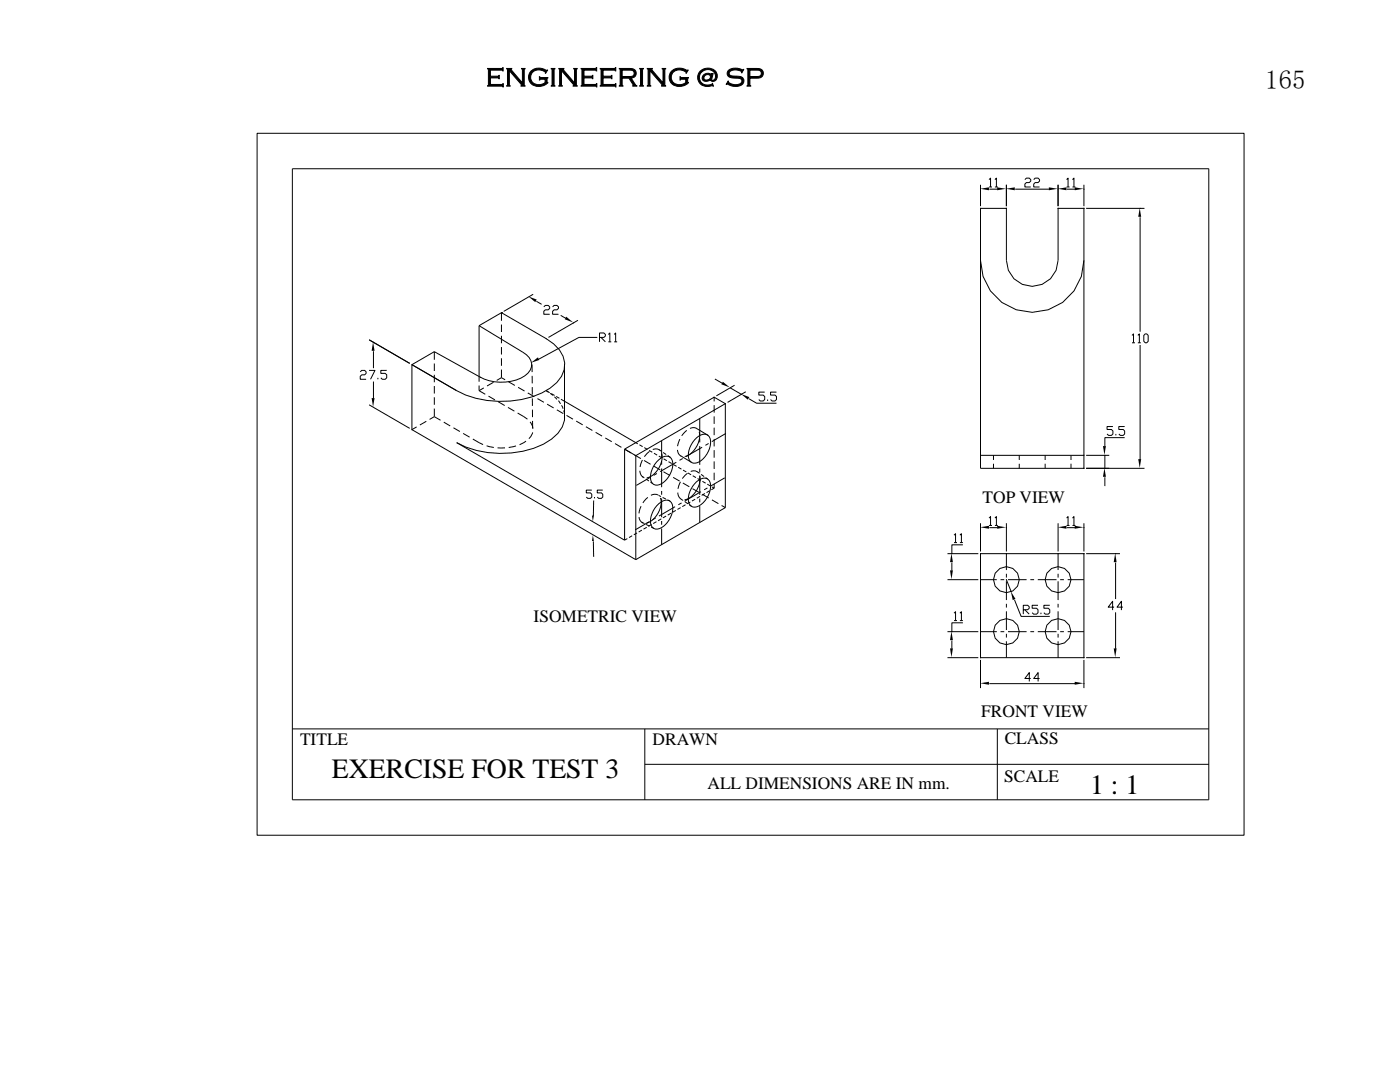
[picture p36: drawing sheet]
<svg xmlns="http://www.w3.org/2000/svg" width="279mm" height="216mm" viewBox="0 0 279 216" stroke-linecap="round" stroke-linejoin="round" font-family="sans-serif">
<defs><g id="words">
<g font-size="5.6">
<text x="66.2" y="155.3">EXERCISE FOR TEST 3</text>
<text x="217.6" y="158.3">1 : 1</text>
</g>
<g font-size="5.3">
<text x="96.9" y="17.2">ENGINEERING @ SP</text>
<text x="252.5" y="17.8">165</text>
</g>
<g font-size="3.5">
<text x="196.1" y="100.3">TOP VIEW</text>
<text x="106.5" y="124.1">ISOMETRIC VIEW</text>
<text x="195.8" y="143">FRONT VIEW</text>
<text x="59.9" y="148.7">TITLE</text>
<text x="130.3" y="148.7">DRAWN</text>
<text x="200.5" y="148.4">CLASS</text>
<text x="200.4" y="156">SCALE</text>
<text x="141.2" y="157.5">ALL DIMENSIONS ARE IN mm.</text>
</g>
</g></defs>
<g fill="none" stroke="#000" stroke-width=".2">
<path d="M51.3 26.6h197v140.1h-197zM58.3 33.7h182.9v125.9h-182.9zM195.7 36.9v4.2M197.4 35.8l.3-.3v1.8M197.4 37.3h.6M197.4 37.7h1.7M198.6 35.8l.3-.3v1.8M198.6 37.3h.5M200.8 36.9v4.2M200.8 37.7h.1M202.6 37.7h6.8M204.5 35.8l.3-.3h.6l.3 .3v.3l-.3 .3h-.6l-.3 .3v.6h1.2"/>
<path d="M206.3 35.8l.3-.3h.6l.3 .3v.3l-.3 .3h-.6l-.3 .3v.6h1.2M211.2 36.9v4.2M211.2 37.7h.1M212.9 35.8l.3-.3v1.8M212.9 37.3h.6M212.9 37.7h1.7M214 35.8l.3-.3v1.8M214 37.3h.6M216.3 36.9v4.2M216.3 37.7h.1M106.4 58.7l-5.9 3.4M195.7 41.6h5.2l-.1 10.3a5.2 5.2 0 0 0 5.2 5.2 5.2 5.2 0 0 0 5.2-5.2v-10.3h5.1v51.8h-20.6z"/>
<path d="M195.7 51.9a10.3 10.3 0 0 0 10.3 10.4 10.3 10.3 0 0 0 10.3-10.4M216.8 41.6h11.6M227.5 43.3v22.9M71.9 74.2l.3-.3h.6l.3 .3v.3l-.3 .3h-.6l-.3 .3v.6h1.2M73.7 67.8l8.1 4.7-8.1-4.7M73.7 73.9h1.1l-.8 1.8M74.5 68.3h.1M74.5 70.1v3.4M74.5 76.1v3.4M75.4 75.4v.3M77.2 73.9h-1.2v.6h.9l.3 .3v.6l-.3 .3h-.6l-.3-.3M82.2 72.8v12.9"/>
<path d="M82.2 72.8h.1M86.7 70.2v1.6M86.7 70.2l-4.5 2.6M86.7 70.2l9.3 5.1M86.7 72.5v1.5M86.7 74.8v1.5M86.7 77v1.5M86.7 79.3v1.5M95.6 65l8.8 5.3a2.57 2.57 0 0 1 1 4.2 8.9 8.9 0 0 1-9.6 .7M95.6 65v11.2M95.6 76.9v1.1M95.6 78l1.3 .7"/>
<path d="M96.6 77.4l-1 .6M97.5 79l1.3 .8M98.5 76.3l-1.3 .7M100.1 62.4v1.6M100.1 62.4l8.9 5.2M100.1 64.8v1.4M100.1 67v1.5M100.1 69.2v1.5M100.1 71.5v1.5M100.1 73.7v1.7M100.1 75.4l.7 .4M100.1 75.4l-1 .5"/>
<path d="M100.1 62.4h.1M100.1 62.4l-4.5 2.6M101.5 76.2l1.3 .7M103.4 77.3l1.3 .7M105.3 78.4l1.3 .8M106.2 72.7v1.5M106.2 75v1.5M106.2 77.2v1.5M106.2 79.5l.1 1.5M107 60.1l1.1 .6M107.3 79.5l1.2 .8M108.5 61.2l.3-.3h.6l.3 .3v.3l-.3 .3h-.6l-.3 .3v.6h1.2"/>
<path d="M109 67.6a6.6 6.6 0 0 1 3.7 4.8 5.7 5.7 0 0 1-2.9 5 19.3 19.3 0 0 1-18.7 .6l-8.9-5.2M109 67.6h.1M109.5 78.3l-.5-.3 .7 .4M109.8 78.5l.6 .4M110 78.5l.7 .4M110.3 61.2l.3-.3h.6l.3 .3v.3l-.3 .3h-.6l-.3 .3v.6h1.2M110.7 79.2l.5 .5M111 79.1l.6 .4M111.4 79.9l.5 .7M111.9 62.9l1 .6M112 79.7l15.3 8.9M112.7 72.6v10.8"/>
<path d="M114.5 64.4h.1M115.3 63.9l-5.8 3.4M119.2 67.3h-3.7l-7.9 4.3M119.6 67.3h.9l.3-.3v-.3l-.3-.3h-.9v1.8M119.9 67.3l.9 .9M121.4 66.7l.3-.3v1.8M121.4 68.2h.6M122.6 66.7l.3-.3v1.8M122.6 68.2h.6M142.5 79.3l2.3 1.2M142.5 79.3l-17.9 10.3M142.5 79.3v.8"/>
<path d="M142.5 79.3h.1M142.7 75.6l1.5 .9M145.7 77.4l2.3 1.3M146.6 76.9l-3.6 2.1M148.8 78.2l-3.6 2.1M149.5 79.6l1.5 .9h4M152.6 78.2h-1.2v.6h.9l.3 .3v.6l-.3 .3h-.6l-.3-.3M153.2 79.7v.3M155 78.2h-1.2v.6h.9l.3 .3v.6l-.3 .3h-.6l-.3-.3M225.9 66.9l.3-.3v1.8M225.9 68.4h.6M227.1 66.9l.3-.3v1.8"/>
<path d="M227.1 68.4h.6M227.5 68.8v22.9M228.6 66.6h.3l.2 .3v1.2l-.2 .3h-.3l-.3-.3v-1.2zM73.7 80.8l8.1 4.7M82.2 85.7l44.7 26M82.2 85.7h.1M83.2 85.2l-1 .5M85.1 84.1l-1.3 .7M86.7 81.5v1.6M86.7 83.1l1.2 .8M86.7 83.1l-1 .6M88.6 84.2l1.2 .8"/>
<path d="M90.5 85.4l1.3 .7M92.4 86.5l1.3 .7M94.4 87.6l2 1.1M97.1 89l1.5 .3M99.3 89.4h1.5M99.4 80.2l1.3 .7M101.4 81.3l1.3 .7M103 89l-1.5 .3M103.3 82.4l2 1.2M105 88l-1.3 .7M105.8 84.2l.5 .8 .1 .5M106.3 81.7v1.5"/>
<path d="M106.3 84v1.5M106.3 86.3l-.4 .8-.3 .4M109.2 80.7l1.3 .7M111.1 81.8l1.3 .7M112.1 80.9l.3 .7M112.5 81.9a4.5 4.5 0 0 1-1.2 4.6 15.6 15.6 0 0 1-11.6 4 17.9 17.9 0 0 1-8.6-2.2l33.5 19.5M113.1 82.9l1.3 .7M115 84l1.3 .8M116.9 85.1l1.3 .8M118.1 97.8h-1.1v.5h.8l.3 .3v.6l-.3 .2h-.5l-.3-.2M118.5 99.9l-.1 3.1M118.7 99.2v.2"/>
<path d="M118.9 86.3l1.3 .7M120.3 97.8h-1.1v.5h.8l.3 .3v.6l-.3 .2h-.5l-.3-.2M120.8 87.4l1.3 .7M122.7 88.5l1.3 .8M124.6 89.6l3.3 1.9M124.6 89.6v18.2M127.6 88.7l.6 .4M127.7 93.9a1.45 1.45 0 0 0 .7 1.3M128.1 95l.5 .4M128.2 91.8l-.5 1.4M128.5 91.9l1.3 .7M128.6 89.3l.6 .4"/>
<path d="M128.9 95.6l.6 .4M129.3 99.2l-1 1.2M129.5 89.9l.7 .3M129.6 90.1l-1 1M129.8 95.2l-2.8 1.7M129.8 96.2l.5 .3M130.3 89.7a1.27 1.27 0 0 1 1.4 .2M130.5 93l1.3 .8M130.5 90.4l.7 .4M131.1 92.1a2.16 2.16 0 0 1 2.7-.8 3.1 3.1 0 0 1-.3 3.7 2.71 2.71 0 0 1-3 1.7 2.73 2.73 0 0 1-.1-3.6zM131.1 94.5l-.6 .4M131.3 98.8a1.5 1.5 0 0 0-1.4 0"/>
<path d="M131.4 98.8l.5 .3M131.5 91l.6 .4M131.5 89.7l.5 .4M131.8 99.4a4.4 4.4 0 0 1-2.7 5M132 88v3.2M132 90.5a4.4 4.4 0 0 1-2.9 4.8M132 92v.7M132 93.5v3.7M132 98v.7M132 99.5v3.7M132.2 99.3l.7 .3M132.3 90.3l.7 .4"/>
<path d="M132.4 94.1l1.3 .8M132.4 91.5l.7 .4M133.2 99.8l.5 .2M133.3 90.9l.4 .3M133.4 92.1l.7 .4M134.3 95.3l1.3 .7M134.4 92.7l.6 .4M135 92.2l-3.3 1.9M135.2 89.8a1.38 1.38 0 0 0 .7 1.2M135.3 98.3a1.49 1.49 0 0 0 .6 1.3M135.3 93.2l.7 .4M135.7 87.6l-.5 1.4"/>
<path d="M135.8 90.9l2.2 1.3M135.8 96.1l-.5 1.5M135.9 99.6l.4 .3M136.3 91.5l-.7 .4M136.3 96.4l1.3 .7M136.3 93.8l.7 .4M137.1 85.9l-1 1.1M137.2 94.4l-1 1.1M137.3 94.4l.6 .3M137.7 85.5a1.33 1.33 0 0 1 1.4 .1l2.2 1.3M137.9 94.1a1.28 1.28 0 0 1 1.4 .1M138.2 97.5l1.3 .7"/>
<path d="M138.2 94.9l.7 .4M138.7 99.6l-.6 .4M139 87.4a1.68 1.68 0 0 1 2.6-.2 4.3 4.3 0 0 1-2.1 5 1.35 1.35 0 0 1-1.5 .1 1.35 1.35 0 0 1-.6-1.4l.3-1.6 .6-1.1zM139 96.1a1.68 1.68 0 0 1 2.6-.2 4.3 4.3 0 0 1-2.1 5 1.35 1.35 0 0 1-1.5 .2 1.35 1.35 0 0 1-.6-1.4l.3-1.6 .6-1.1zM139.2 94.2l.4 .2M139.2 95.5l.7 .4M139.5 86.2a4.4 4.4 0 0 1-2.8 4.9M139.6 94.9a4.4 4.4 0 0 1-3 4.8M139.6 83.5v3.3M139.6 87.5v.8M139.6 89v3.8M139.6 93.5v.7"/>
<path d="M139.6 95v3.7M139.6 99.5v.7M139.7 99l-.6 .4M139.9 98.1l-3.2 1.9M139.9 94.7l.6 .4M140.1 89.2l-3.2 1.9M140.1 98.6l1.3 .8M140.2 96l.6 .4M140.7 98.5l-.7 .3M140.8 95.3l.4 .3M141.2 96.6l.6 .4M141.2 97.4l-.7 .3"/>
<path d="M141.4 88.5l-.6 .4M141.6 97.9l-.6 .4M142.1 99.7l1.3 .8M142.1 97.2l.4 .2M142.5 80.8v1.5M142.5 83.1v1.5M142.5 85.3v1.5M142.5 87.6v1.5M142.5 89.8v1.5M142.5 92.1v1.5M142.5 94.3v1.5M142.5 96.6v.8"/>
<path d="M142.5 97.4l-.5 .3M144.6 95.4l-2.8 1.6M144.8 80.5l-17.9 10.4v20.8M144.8 80.5v20.8M144.8 80.5h.1M144.9 86.5l-2.8 1.6M195.7 90.9h20.6M198.3 90.9v.9M198.3 92.5v.9M203.4 90.9v.9M203.4 92.5v.9M208.6 90.9v.9"/>
<path d="M208.6 92.5v.9M213.7 90.9v.9M213.7 92.5v.9M216.8 90.9h4.6M216.8 93.4h11.6M220.5 90.9v2.5M220.5 95.2v1.8M222.1 85.1h-1.2v.6h.9l.3 .3v.6l-.3 .3h-.6l-.3-.3M222.7 86.6v.3M224.4 85.1h-1.1v.6h.9l.2 .3v.6l-.2 .3h-.6l-.3-.3M224.4 87.3h-3.9v1.8M118.4 108l.1 3.1"/>
<path d="M125.2 107.5l-.6 .3M126.2 106.9l-.7 .4M127.1 106.3l-.6 .4M127.5 103.2a1.29 1.29 0 0 0 .8 1.1M127.9 101l-.4 1.4M128.1 104.2l.5 .3M128.1 105.8l-.6 .4M128.9 104.6l.7 .4M129.1 105.2l-.7 .4M129.6 104.1l-2.8 1.6M129.9 105.2l.6 .2M130 104.6l-.6 .4"/>
<path d="M130.9 103.3l-.7 .4M131 104.1l-.6 .4M131.5 100.5a1.67 1.67 0 0 1 2.5-.2 4.3 4.3 0 0 1-2 5 1.34 1.34 0 0 1-1.5 .1 1.34 1.34 0 0 1-.7-1.4l.1-1 .5-1.1zM132 103.5l-.7 .4M132 104v.7M132 105.5v3.2M132.9 103l-.6 .3M133.9 102.4l-.6 .4M134.7 101.1l-3.2 1.9M134.9 101.8l-.7 .4M135.8 101.3l-.6 .3M136 100.4l-.6 .3"/>
<path d="M136.6 100.1l.7 .4M136.8 100.7l-.6 .4M137.5 100.7l.5 .3M137.8 100.2l-.7 .3M139.6 101v3.3M144 100.9l.8 .4M144.8 101.3l-17.9 10.4M189.1 110.5h6.1M189.1 115.7h6.1M190 112.3v1.6M190.4 106.8l.3-.3v1.8M190.4 108.3h.6"/>
<path d="M191.6 106.8l.3-.3v1.8M191.6 108.3h.6M192.2 108.7h-2.2v1.8M195.7 104.4v5.6M195.7 110.5h20.6v20.7h-20.6zM195.7 115.7h3.2M197.4 103.4l.3-.3v1.7M197.4 104.8h.6M197.4 105.3h1.7M198.6 103.4l.3-.3v1.7M198.6 104.8h.5M199.7 115.7h.7"/>
<path d="M200.8 104.4v5.6M200.8 105.3h.1M200.8 110.5v3.2M200.8 114.5v.7M200.8 115.7h.1M200.8 115.7l1 2.4M200.8 116v3.7M201.2 115.7h3.7M201.8 118.1h.1M202.5 119.7l1.3 3.3h5.7M205.6 115.7h.8M207.1 115.7h3.7"/>
<path d="M211.2 104.4v5.6M211.2 110.5v3.2M211.2 114.5v.7M211.2 116v3.7M211.6 115.7h.7M212.9 103.4l.3-.3v1.7M212.9 104.8h.6M212.9 105.3h1.7M213.1 115.7h3.2M214 103.4l.3-.3v1.7M214 104.8h.6M216.3 104.4v5.6"/>
<path d="M216.3 105.3h.1M216.8 110.5h6.7M222.6 112.3v7.2M189.1 126h6.1M189.1 131.2h6.1M190 127.8v1.7M190.4 122.4l.3-.3v1.7M190.4 123.8h.6M191.6 122.4l.3-.3v1.7M191.6 123.8h.6M192.2 124.3h-2.2v1.7M195.7 126h3.2"/>
<path d="M195.7 131.7v5.6M197.4 136.4h17.2M199.7 126h.7M200.8 120.5v.7M200.8 122v3.7M200.8 126.5v.7M200.8 128v3.2M201.2 126h3.7M204.2 121.7h.9l.3-.3v-.3l-.3-.3h-.9v1.7M204.5 121.7l.9 .8M205.6 126h.8M205.7 135.4h-1.2l.9-1.2v1.8"/>
<path d="M207.1 126h3.7M207.2 120.8h-1.2v.6h.9l.3 .3v.6l-.3 .2h-.6l-.3-.2M207.5 135.4h-1.2l.9-1.2v1.8M207.7 122.3v.2M209.5 120.8h-1.2v.6h.9l.3 .3v.6l-.3 .2h-.6l-.3-.2M211.2 120.5v.7M211.2 122v3.7M211.2 126.5v.7M211.2 128v3.2M211.6 126h.7M213.1 126h3.2M216.3 131.7v5.6"/>
<path d="M216.3 136.4h.1M216.8 131.2h6.7M222.3 121.1h-1.1l.8-1.1v1.7M222.6 122.2v7.3M224.1 121.1h-1.2l.9-1.1v1.7M58.3 145.4h182.9M128.7 145.4v14.2M128.7 152.5h112.5M199 145.4v14.2"/>
<circle cx="200.8" cy="115.7" r="2.58"/>
<circle cx="211.2" cy="115.7" r="2.59"/>
<circle cx="200.8" cy="126" r="2.58"/>
<circle cx="211.2" cy="126" r="2.59"/>
</g>
<g fill="#000">
<path d="M195.6 37.7l1.8-.3v.6zM199 37.4l1.8 .3-1.8 .3zM200.8 37.7l1.7-.3v.6zM209.3 37.4l1.8 .3-1.8 .3zM211.1 37.7l1.7-.3v.6zM214.5 37.4l1.7 .3-1.7 .3zM105.4 59.2l1.7 .6-.3 .5zM227.5 41.5l.2 1.8h-.5zM74.5 68.2l.3 1.8h-.6zM74.2 79.4h.6l-.3 1.8zM105.9 72.4l1.5-1.1 .2 .5zM113 63.2l1.4 1.1-1.7-.6z"/>
<path d="M144.3 76.2l1.3 1.1-1.6-.6zM147.9 78.6l1.6 .6-.3 .5zM220.1 89h.6l-.3 1.8zM220.4 93.4l.3 1.7h-.6zM227.2 91.6h.5l-.2 1.8zM118.1 102.9h.4l-.2 1.2zM118.3 106.8l.2 1.1h-.4zM189.9 110.4l.3 1.8h-.6zM189.6 113.8h.6l-.3 1.8zM195.6 105.2l1.8-.3v.6zM199 104.9l1.8 .3-1.8 .3zM201.7 118l1 1.5-.6 .2z"/>
<path d="M211.1 105.2l1.7-.3v.6zM214.5 104.9l1.7 .3-1.7 .3zM222.6 110.4l.2 1.8h-.5zM189.9 126l.3 1.7h-.6zM189.6 129.4h.6l-.3 1.8zM195.6 136.3l1.8-.3v.6zM214.5 136l1.7 .3-1.7 .3zM222.3 129.4h.5l-.2 1.8z"/>
</g>
<use href="#words"/>
</svg>
